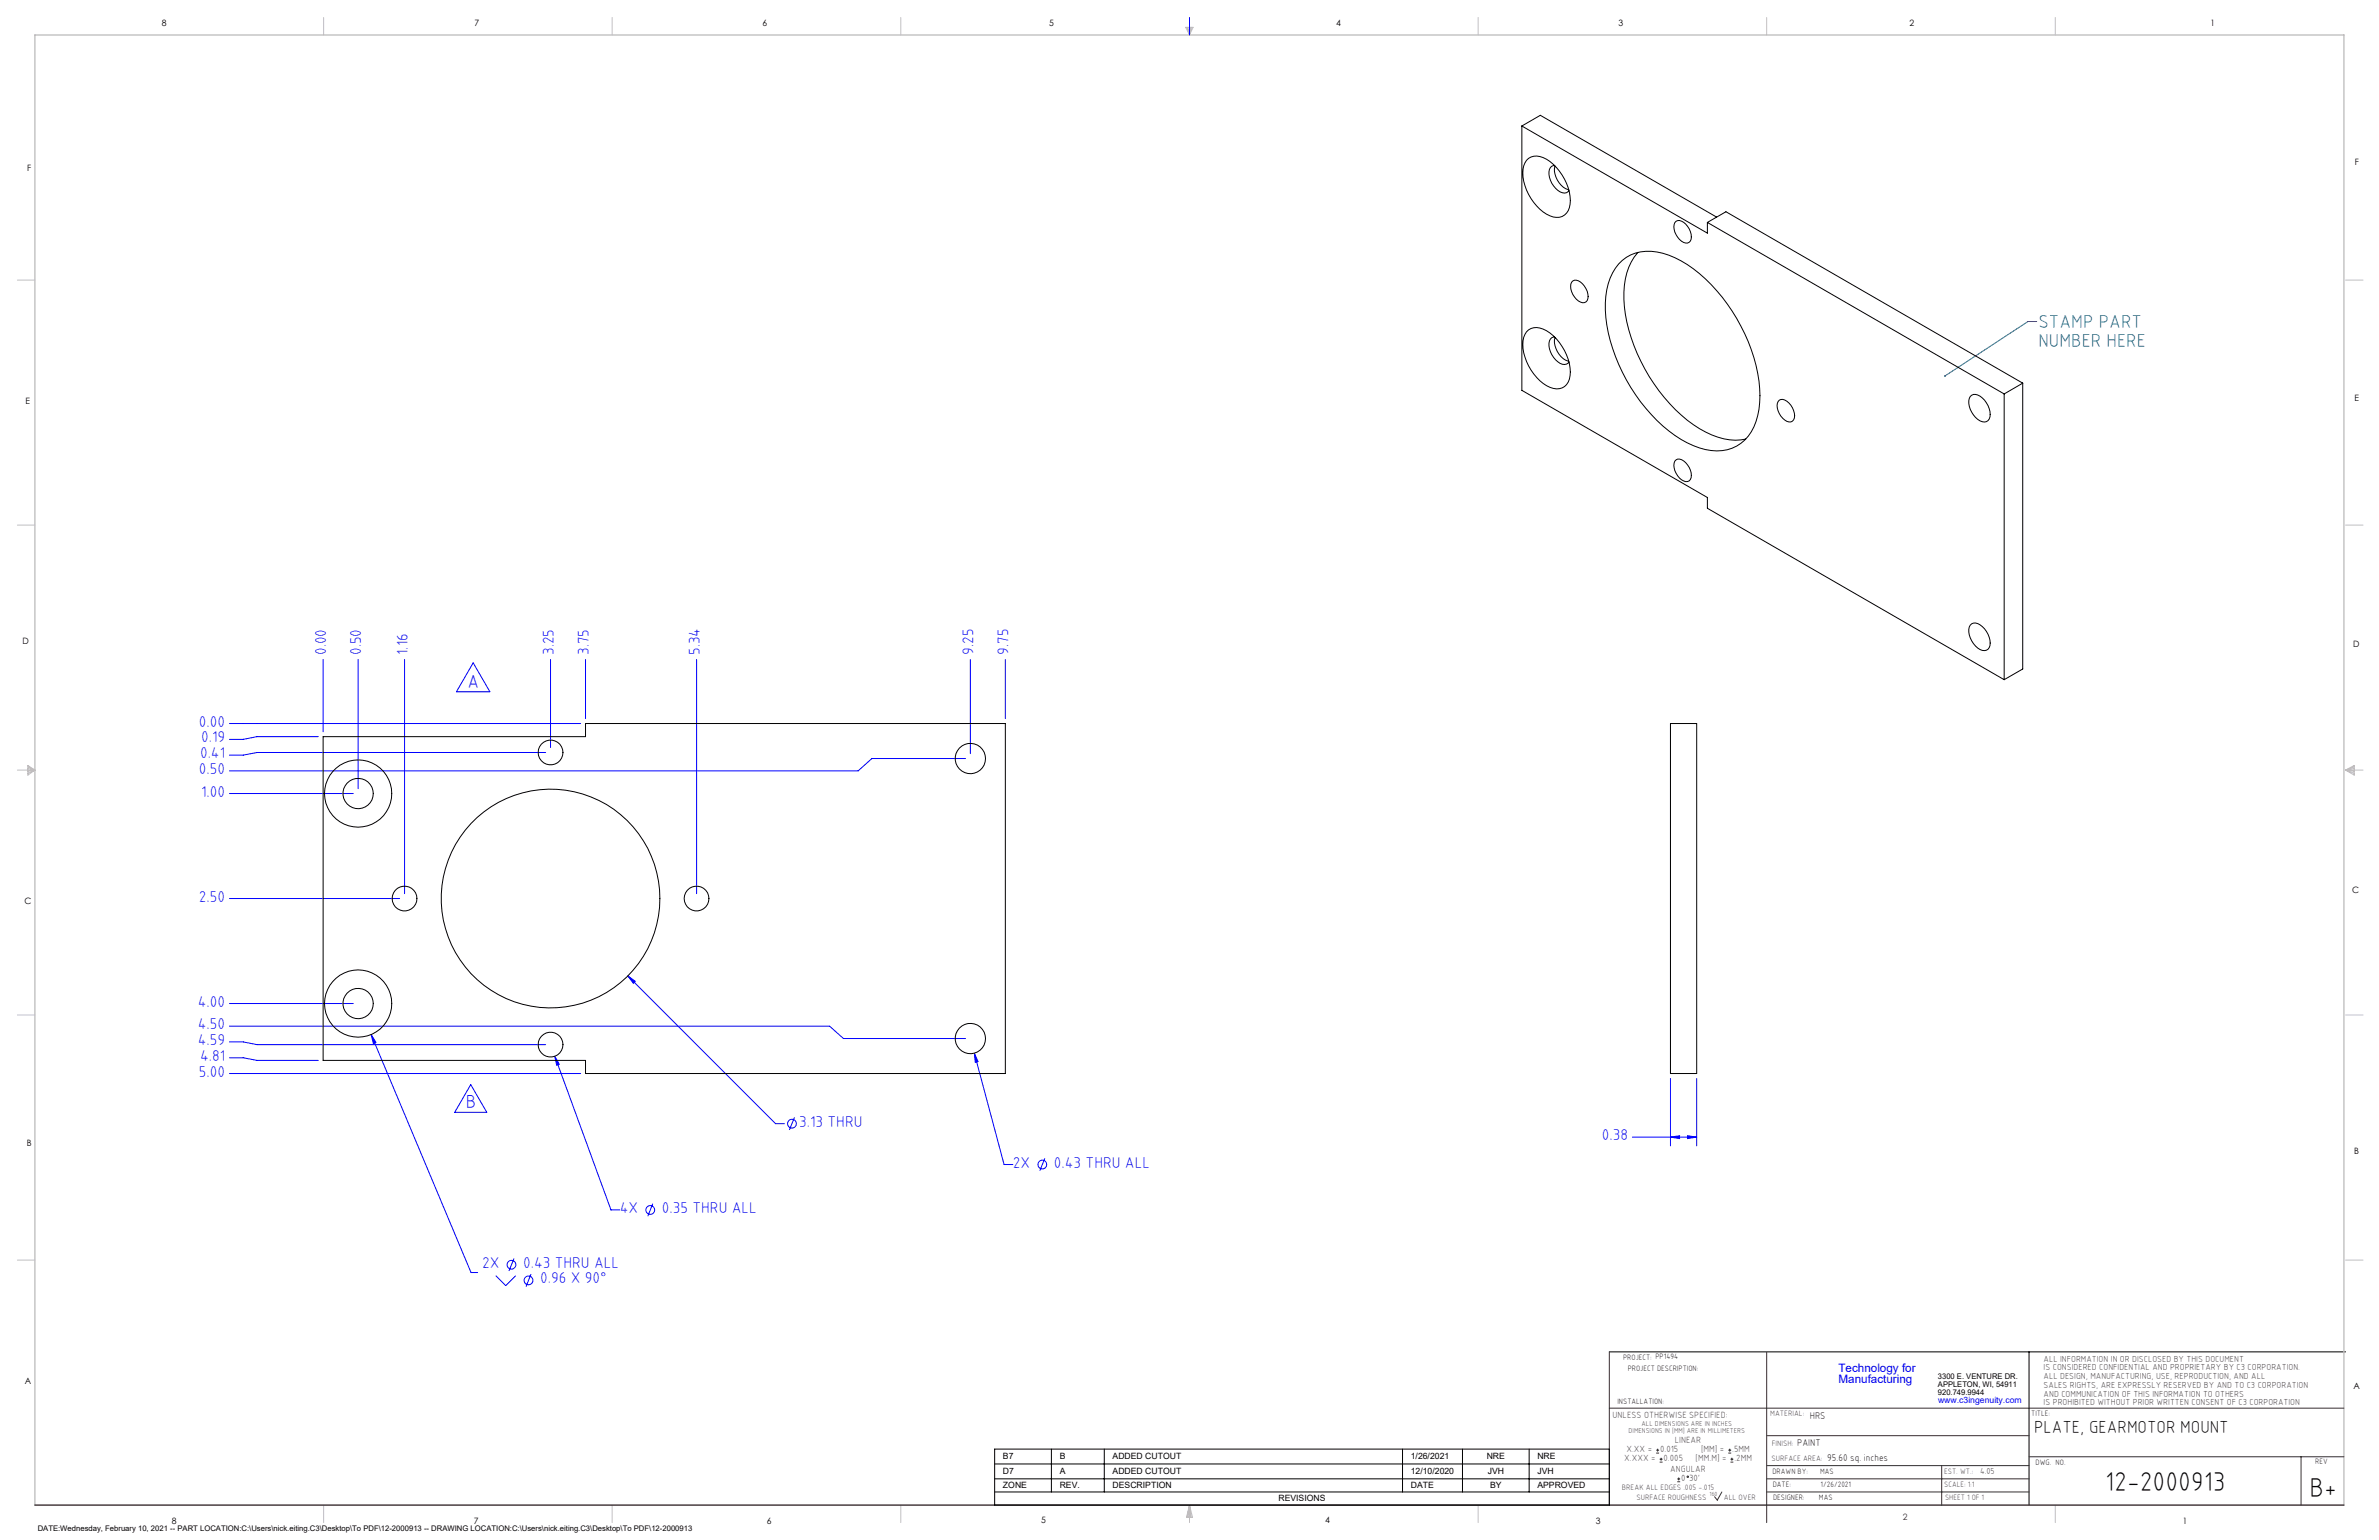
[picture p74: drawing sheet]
<svg xmlns="http://www.w3.org/2000/svg" width="864mm" height="559mm" viewBox="0 0 864 559" stroke-linecap="round" stroke-linejoin="round" font-family="sans-serif">
<defs><g id="words">
<g font-size="9.9">
<text x="764.2" y="541.1">12-2000913</text>
<text x="838.3" y="543.2">B+</text>
</g>
<g font-size="6.8" fill="#008080">
<text x="740" y="119">STAMP PART</text>
<text x="740" y="125.8">NUMBER HERE</text>
</g>
<g font-size="6.8" fill="#00f">
<text x="169.7" y="249.6">A</text>
<text x="169.1" y="402.2">B</text>
</g>
<text font-size="6.3" x="738.4" y="519.9">PLATE, GEARMOTOR MOUNT</text>
<g font-size="5.7" fill="#00f">
<text x="118.5" y="237.7" transform="rotate(-90 118.5 237.7)">0.00</text>
<text x="131.2" y="237.7" transform="rotate(-90 131.2 237.7)">0.50</text>
<text x="148" y="237.7" transform="rotate(-90 148 237.7)">1.16</text>
<text x="201" y="237.7" transform="rotate(-90 201 237.7)">3.25</text>
<text x="213.7" y="237.7" transform="rotate(-90 213.7 237.7)">3.75</text>
<text x="254" y="237.7" transform="rotate(-90 254 237.7)">5.34</text>
<text x="353.4" y="237.7" transform="rotate(-90 353.4 237.7)">9.25</text>
<text x="366.1" y="237.7" transform="rotate(-90 366.1 237.7)">9.75</text>
<text x="72.2" y="263.7">0.00</text>
<text x="73" y="269.4">0.19</text>
<text x="72.6" y="275.1">0.41</text>
<text x="72.2" y="280.8">0.50</text>
<text x="73" y="289.1">1.00</text>
<text x="72.2" y="327.1">2.50</text>
<text x="71.8" y="365.2">4.00</text>
<text x="71.8" y="373.5">4.50</text>
<text x="71.8" y="379.2">4.59</text>
<text x="72.6" y="384.9">4.81</text>
<text x="72.2" y="390.6">5.00</text>
<text x="290.1" y="408.8">3.13 THRU</text>
<text x="581.5" y="413.7">0.38</text>
<text x="367.7" y="423.7">2X</text>
<text x="382.6" y="423.7">0.43 THRU ALL</text>
<text x="225" y="440.2">4X</text>
<text x="240.3" y="440.2">0.35 THRU ALL</text>
<text x="175" y="460">2X</text>
<text x="189.9" y="460">0.43 THRU ALL</text>
<text x="196.1" y="465.7">0.96 X 90°</text>
</g>
<g font-size="4.2" fill="#00f">
<text x="667.4" y="497.7">Technology for</text>
<text x="667.4" y="502">Manufacturing</text>
</g>
<g font-size="3.5">
<text x="657" y="514.9">HRS</text>
<text x="652.4" y="524.7">PAINT</text>
<text x="663.3" y="530.1">95.60 sq. inches</text>
</g>
<g font-size="3.3" fill="#382c30">
<text x="585.4" y="514.4">UNLESS OTHERWISE SPECIFIED:</text>
<text x="590.4" y="526.8">X.XX =</text>
<text x="602.6" y="526.8">0.015</text>
<text x="608" y="523.6">LINEAR</text>
<text x="617.5" y="526.8">[MM] =</text>
<text x="628.8" y="526.8">.5MM</text>
<text x="589.6" y="530.1">X.XXX =</text>
<text x="603.9" y="530.1">0.005</text>
<text x="606.3" y="534">ANGULAR</text>
<text x="615.5" y="530.1">[MM.M] =</text>
<text x="629.6" y="530.1">.2MM</text>
<text x="610.3" y="537.3">0</text>
<text x="613.2" y="537.3">30'</text>
</g>
<g font-size="3.2">
<text x="58.8" y="9.6">8</text>
<text x="172.3" y="9.5">7</text>
<text x="276.8" y="9.5">6</text>
<text x="380.9" y="9.6">5</text>
<text x="485" y="9.5">4</text>
<text x="587.5" y="9.5">3</text>
<text x="693.1" y="9.5">2</text>
<text x="802.4" y="9.5">1</text>
<text x="854.9" y="59.8">F</text>
<text x="9.9" y="62">F</text>
<text x="9.3" y="146.5">E</text>
<text x="854.7" y="145.5">E</text>
<text x="8.2" y="233.6">D</text>
<text x="854.3" y="234.9">D</text>
<text x="8.9" y="328.1">C</text>
<text x="853.9" y="324.1">C</text>
<text x="9.7" y="415.8">B</text>
<text x="854.6" y="418.6">B</text>
<text x="9" y="502">A</text>
<text x="854.3" y="503.9">A</text>
<text x="62.3" y="552.9">8</text>
<text x="172" y="552.9">7</text>
<text x="278.3" y="552.9">6</text>
<text x="377.9" y="552.8">5</text>
<text x="481" y="552.8">4</text>
<text x="579.3" y="552.8">3</text>
<text x="792.4" y="552.8">1</text>
</g>
<g font-size="3.2" fill="#382c30">
<text x="741.9" y="494.1">ALL INFORMATION IN OR DISCLOSED BY THIS DOCUMENT</text>
<text x="741.9" y="497.3">IS CONSIDERED CONFIDENTIAL AND PROPRIETARY BY C3 CORPORATION.</text>
<text x="741.9" y="500.4">ALL DESIGN, MANUFACTURING, USE, REPRODUCTION, AND ALL</text>
<text x="741.9" y="503.6">SALES RIGHTS, ARE EXPRESSLY RESERVED BY AND TO C3 CORPORATION</text>
<text x="741.9" y="506.8">AND COMMUNICATION OF THIS INFORMATION TO OTHERS</text>
<text x="741.9" y="510">IS PROHIBITED WITHOUT PRIOR WRITTEN CONSENT OF C3 CORPORATION</text>
<text x="718.8" y="534.7">4.05</text>
<text x="690.7" y="551.6">2</text>
</g>
<text font-size="3.1" fill="#00f" x="703.5" y="509.2">www.c3ingenuity.com</text>
<g font-size="3.1">
<text x="364.1" y="529.6">B7</text>
<text x="384.7" y="529.6">B</text>
<text x="403.9" y="529.6">ADDED CUTOUT</text>
<text x="512.1" y="529.6">1/26/2021</text>
<text x="539.7" y="529.6">NRE</text>
<text x="558.1" y="529.6">NRE</text>
<text x="364.1" y="534.9">D7</text>
<text x="384.7" y="534.9">A</text>
<text x="403.9" y="534.9">ADDED CUTOUT</text>
<text x="512.1" y="534.9">12/10/2020</text>
<text x="540" y="534.9">JVH</text>
<text x="558.1" y="534.9">JVH</text>
<text x="364.1" y="540">ZONE</text>
<text x="384.7" y="540">REV.</text>
<text x="403.9" y="540">DESCRIPTION</text>
<text x="464.1" y="544.8">REVISIONS</text>
<text x="512.1" y="540">DATE</text>
<text x="540.9" y="540">BY</text>
<text x="558.1" y="540">APPROVED</text>
</g>
<g font-size="2.8">
<text x="589.2" y="493.3">PROJECT: PP1494</text>
<text x="590.9" y="497.3">PROJECT DESCRIPTION:</text>
<text x="703.5" y="500.5">3300 E. VENTURE DR.</text>
<text x="703.5" y="503.3">APPLETON, WI, 54911</text>
<text x="587.1" y="509.6">INSTALLATION:</text>
<text x="703.5" y="506.2">920.749.9944</text>
<text x="737.3" y="513.8">TITLE:</text>
<text x="738.9" y="531.5">DWG. NO.</text>
<text x="840.5" y="531.3">REV</text>
<text x="643.4" y="534.9">DRAWN BY:</text>
<text x="643.5" y="539.7">DATE:</text>
<text x="660.7" y="534.7">MAS</text>
<text x="660.9" y="539.6">1/26/2021</text>
<text x="643.6" y="544.4">DESIGNER:</text>
<text x="660.3" y="544.3">MAS</text>
<text x="13.7" y="555.5">DATE:Wednesday, February 10, 2021 -- PART LOCATION:C:\Users\nick.eiting.C3\Desktop\To PDF\12-2000913 -- DRAWING LOCATION:C:\Users\nick.eiting.C3\Desktop\To PDF\12-2000913</text>
</g>
<g font-size="2.8" fill="#382c30">
<text x="642.6" y="513.8">MATERIAL:</text>
<text x="643.2" y="524.8">FINISH:</text>
<text x="643.1" y="530.1">SURFACE AREA:</text>
<text x="705.7" y="534.7">EST. WT.:</text>
<text x="705.7" y="539.7">SCALE: 1:1</text>
<text x="588.8" y="540.5">BREAK ALL EDGES .005 -.015</text>
<text x="594" y="544.2">SURFACE ROUGHNESS</text>
<text x="625.8" y="544.2">ALL OVER</text>
<text x="706.1" y="544.4">SHEET 1 OF 1</text>
</g>
<g font-size="2.5" fill="#382c30">
<text x="591.2" y="520.1">DIMENSIONS IN [MM] ARE IN MILLIMETERS</text>
<text x="595.9" y="517.3">ALL DIMENSIONS ARE IN INCHES</text>
</g>
<text font-size="2.2" fill="#382c30" x="620.6" y="542.9">160</text>
</g></defs>
<path d="M584.2 490.5h267.3M736.6 490.5v55.6M361.1 525.8h223.1v20.3h-223.1zM361.1 531.2h223.1M361.1 536.6h223.1M381.7 525.8v15.6M400.9 525.8v15.6M509.1 525.8v15.6M530.9 525.8v15.6M555.1 525.8v15.6M361.1 541.4h223.1" fill="none" stroke="#000" stroke-width=".36"/>
<g fill="none" stroke="#c0c0c0" stroke-width=".36">
<path d="M117.5 6.4v6.3M222.2 6.4v6.3M327 6.4v6.3M430.4 9.9h2.7l-1.3 2.8zM430.9 9.9l.9 2.8M431.2 9.9l.6 2.8M432.1 9.9l-.3 2.8M432.6 9.9l-.8 2.8M536.6 6.4v6.3M641.3 6.4v6.3M746.1 6.4v6.3M6.3 101.6h6.4"/>
<path d="M851.5 101.6h6.3M6.3 190.5h6.4M851.5 190.5h6.3M6.3 279.4h6.4M10.1 277.7l2.6 1.7-2.6 1.9zM10.1 278.2l2.6 1.2M10.1 278.8l2.6 .6M12.7 279.4l-2.6 1.2M12.7 279.4l-2.6 .5M851.5 279.4h6.3M851.5 279.4l3.1 .5M851.5 279.4l3.1 1.2"/>
<path d="M851.5 279.4l3.1-1.7v3.6zM854.6 278.8l-3.1 .6M854.6 278.2l-3.1 1.2M6.3 368.3h6.4M851.5 368.3h6.3M6.3 457.2h6.4M851.5 457.2h6.3M117.5 546.1v6.4M222.2 546.1v6.4M327 546.1v6.4M431.8 546.1v6.4M431.8 546.1l1.1 4.5h-2.2z"/>
<path d="M431.8 546.1l.6 4.5M431.8 546.1l-.9 4.5M431.8 546.1l-.4 4.5M431.8 546.1l.3 4.5M536.6 546.1v6.4M746.1 546.1v6.4"/>
</g>
<path d="M12.7 546.1v-533.4h838.2v533.4" fill="none" stroke="#c0c0c0" stroke-width=".5"/>
<g fill="none" stroke="#00f" stroke-width=".36">
<path d="M431.8 6.4v6.3M117.3 239.3v26.2M130 239.3v46.9M146.9 239.3v85M199.8 239.3v32M212.5 239.3v21.5M252.9 239.3v85M352.2 239.3v34.2M364.9 239.3v21.5M171.8 240.5l6 10.5h-12.1zM83.3 262.5h127.5M115.5 267.3h-22.2l-5 1h-5"/>
<path d="M198.1 273.1h-104.8l-5 .9h-5M350.5 275.2h-34l-5 4.5h-228.2M83.3 287.9h44.9M83.3 326h61.8M227.9 354.1l2.7 2-.7 .7zM227.9 354.1l53.7 53.6h3.1M83.3 364.1h44.9M83.3 372.4h217.9l5 4.4h44.3M83.3 378.1h5l5 1h104.8M134.7 375.4l1.8 2.8-1 .4zM134.7 375.4l36.3 86.4h2.4M83.3 389.5h127.5"/>
<path d="M83.3 383.8h5l5 1h22.2M170.9 393.6l5.8 10h-11.6zM201.4 383.3l1.6 2.9-.9 .3zM201.4 383.3l20.4 55.7h3.2M353.7 382.2l1.3 3-1 .3zM353.7 382.2l10.8 40.4h3.2M606.4 391.3v24.5M615.9 391.3v24.5M288.4 405.4l-1.8 4.6M592.6 412.6h23.3M606.4 412.6l3.3-.5v1zM612.6 412.1l3.3 .5-3.3 .5z"/>
<path d="M237 436.8l-1.8 4.5M379.3 420.3l-1.8 4.5M186.6 456.6l-1.9 4.6M180 462.9l3.6 3.6 3.6-3.6M192.8 462.3l-1.8 4.6"/>
<circle cx="287.5" cy="407.7" r="1.59"/>
<circle cx="236.1" cy="439.1" r="1.59"/>
<circle cx="378.4" cy="422.6" r="1.59"/>
<circle cx="185.7" cy="458.9" r="1.59"/>
<circle cx="191.8" cy="464.6" r="1.59"/>
</g>
<path d="M584.2 490.5v55.6M641.3 490.7v61.8M584.2 511h266.7M641.3 520.9h95.3M641.3 531.8h95.3M641.3 536.6h95.3M704.8 531.8v14.3M736.6 528.6h114.3M835.3 528.6v17.5M625.1 541.4l-1.7 2.9-1-1.2M641.3 541.4h95.3" fill="none" stroke="#382c30" stroke-width=".36"/>
<path d="M12.7 546.1h838.2" fill="none" stroke="#382c30" stroke-width=".5"/>
<path d="M739.4 116.7h-3.2l-30.2 19.7" fill="none" stroke="#008080" stroke-width=".36"/>
<path d="M705.8 136.2a.33 .33 0 0 1 .5 0 .33 .33 0 0 1 0 .4 .33 .33 0 0 1-.5 0l.2-.2-.2 .2z" fill="#008080"/>
<g fill="#00f">
<path d="M134.7 375.4l.8 3.2 1-.4zM201.4 383.3l.7 3.2 .9-.3zM227.9 354.1l2 2.7 .7-.7zM353.7 382.2l.3 3.3 1-.3z"/>
<path d="M606.4 412.6l3.3-.5v1zM612.6 412.1l3.3 .5-3.3 .5z"/>
</g>
<g fill="none" stroke="#000" stroke-width=".36">
<path d="M552.5 45.7l67.3 38.9v-3.9M552.5 45.7v95.9l67.3 38.9v3.9l107.7 62.2M552.5 45.7l6.7-3.9 63.9 37M554.1 58.2a5.4 5.4 0 0 1 7.3-.4 18.7 18.7 0 0 1 8.5 16.3 4.9 4.9 0 0 1-7.3 4.2 17.8 17.8 0 0 1-9.5-18.1zM564.3 60a2.51 2.51 0 0 0-2 3.3 8.2 8.2 0 0 0 4.9 6.7 1.99 1.99 0 0 0 2.4-.8M564.5 60.2a7.7 7.7 0 0 0 5 8.7M587.6 95.8a15 15 0 0 1 16-3.9 44.5 44.5 0 0 1 21.6 15.9 61.4 61.4 0 0 1 13.7 35.8 22.2 22.2 0 0 1-5.5 16.1 15.4 15.4 0 0 1-16.5 2.8 46.9 46.9 0 0 1-21.4-16.8 62.2 62.2 0 0 1-12.7-33.2 23.6 23.6 0 0 1 4.8-16.7zM594.6 91.6a22.5 22.5 0 0 0-5.1 17 62.6 62.6 0 0 0 27.5 47 22.8 22.8 0 0 0 16.7 3.7M608.4 80.3a3.4 3.4 0 0 1 4.2 1.8 5.3 5.3 0 0 1 1 5.4 2.48 2.48 0 0 1-3.9-.6 5.9 5.9 0 0 1-1.7-6.1zM619.8 80.7l107.7 62.2M619.8 80.7l6.7-3.9 107.8 62.2M570.9 102a3.4 3.4 0 0 1 4.2 1.8 4.8 4.8 0 0 1 .6 5.8 3.4 3.4 0 0 1-4.2-1.9 5.3 5.3 0 0 1-1-5.3z"/>
<path d="M554.1 120.4a5.4 5.4 0 0 1 7.3-.4 18.5 18.5 0 0 1 8.5 16.3 4.9 4.9 0 0 1-7.3 4.2 17.8 17.8 0 0 1-9.5-18.1zM564.3 122.2a2.51 2.51 0 0 0-2 3.3 8.2 8.2 0 0 0 4.9 6.7 2.06 2.06 0 0 0 2.4-.8M564.5 122.4a7.7 7.7 0 0 0 5 8.7M734.3 139l-6.8 3.9M734.3 139v103.7l-6.8 3.9M645.9 145.2a3.5 3.5 0 0 1 4.2 1.8 5.4 5.4 0 0 1 1 5.4 2.44 2.44 0 0 1-3.9-.6 5.9 5.9 0 0 1-1.7-6.1zM715.2 143.9a2.94 2.94 0 0 1 4.4 .5 7.4 7.4 0 0 1 2.5 7.6 2.58 2.58 0 0 1-4.2 .2 7.9 7.9 0 0 1-3-7.6zM727.5 142.9v103.7M608.4 166.9a3.3 3.3 0 0 1 4.2 1.8 4.7 4.7 0 0 1 .6 5.8 3.5 3.5 0 0 1-4.2-1.9 5.5 5.5 0 0 1-1-5.3zM715.2 226.8a2.87 2.87 0 0 1 4.4 .6 7.4 7.4 0 0 1 2.5 7.6 2.6 2.6 0 0 1-4.2 .2 8 8 0 0 1-3-7.7zM117.3 267.3h95.2v-4.8h152.4v127h-152.4v-4.7h-95.2zM606.4 262.5h9.5v127h-9.5z"/>
<circle cx="199.9" cy="273.1" r="4.5"/>
<circle cx="352.3" cy="275.2" r="5.5"/>
<circle cx="130" cy="287.9" r="5.5"/>
<circle cx="130" cy="288" r="12.2"/>
<circle cx="146.8" cy="326" r="4.5"/>
<circle cx="199.9" cy="326" r="39.7"/>
<circle cx="252.9" cy="326" r="4.5"/>
<circle cx="130" cy="364.1" r="5.5"/>
<circle cx="130" cy="364.2" r="12.2"/>
<circle cx="199.9" cy="379" r="4.5"/>
<circle cx="352.3" cy="376.8" r="5.5"/>
</g>
<g fill="none" stroke="#382c30" stroke-width=".36">
<path d="M601.2 527.3h1.1M601.2 526.2h1.1M601.7 525.7v1M602.5 530.5h1M602.5 529.5h1M603 529v1M608.9 537.7h1M608.9 536.6h1M609.4 536.1v1.1M627.4 527.3h1M627.4 526.2h1M627.9 525.7v1"/>
<path d="M628.2 530.5h1M628.2 529.5h1M628.7 529v1"/>
<circle cx="612.7" cy="535.9" r=".27"/>
</g>
<use href="#words"/>
</svg>
